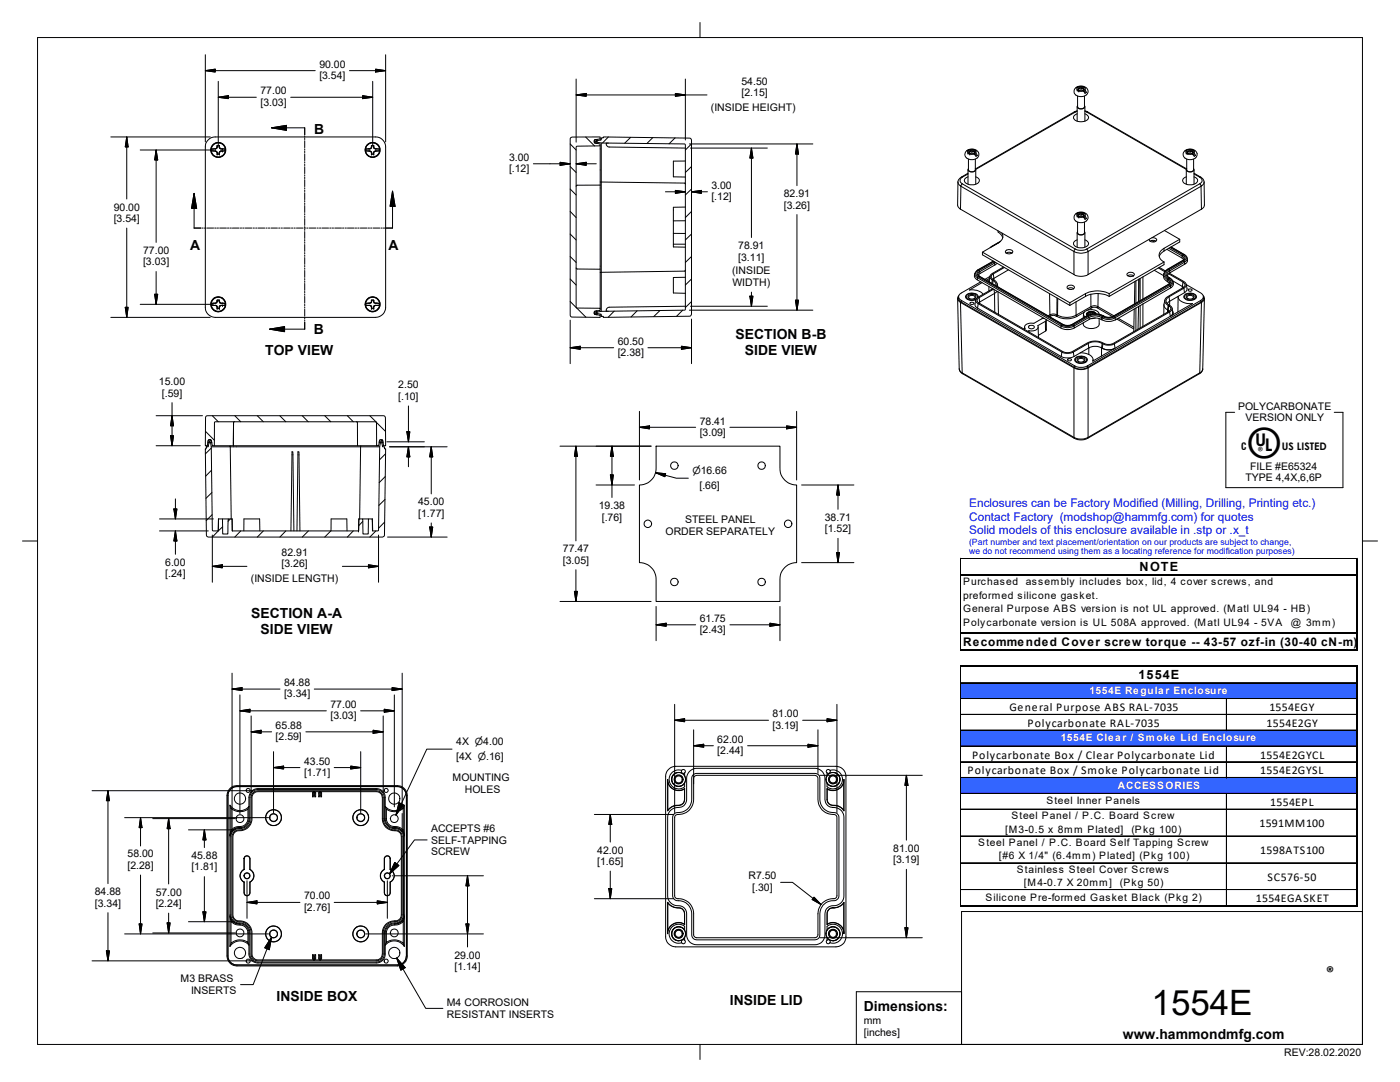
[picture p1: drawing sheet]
<svg xmlns="http://www.w3.org/2000/svg" width="279mm" height="216mm" viewBox="0 0 279 216" stroke-linecap="round" stroke-linejoin="round" font-family="sans-serif">
<defs><g id="words">
<text font-size="8.3" x="248.7" y="91.3">O</text>
<text font-size="7" x="229.8" y="202.5">1554E</text>
<g font-size="3.5">
<text x="250.5" y="88.9">U</text>
<text x="252.4" y="90">L</text>
</g>
<text font-size="3.1" x="264.7" y="194.9">®</text>
<g font-size="2.8">
<text x="62.7" y="26.8">B</text>
<text x="37.9" y="49.9">A</text>
<text x="77.5" y="49.8">A</text>
<text x="52.9" y="70.9">TOP VIEW</text>
<text x="62.7" y="66.5">B</text>
<text x="146.8" y="67.6">SECTION B-B</text>
<text x="148.6" y="70.8">SIDE VIEW</text>
<text x="50.1" y="123.4">SECTION A-A</text>
<text x="52" y="126.5">SIDE VIEW</text>
<text x="55.2" y="199.8">INSIDE BOX</text>
<text x="145.7" y="200.5">INSIDE LID</text>
<text x="172.4" y="201.7">Dimensions:</text>
<text x="224.1" y="207.4">www.hammondmfg.com</text>
</g>
<g font-size="2.5">
<text x="227.4" y="114">NOTE</text>
<text x="227.2" y="135.4">1554E</text>
</g>
<g font-size="2.4">
<text x="251" y="90.8">®</text>
<text x="192.2" y="128.8">Recommended Cover screw torque -- 43-57 ozf-in (30-40 cN-m)</text>
<text x="201.5" y="141.9">General Purpose ABS RAL‐7035</text>
<text x="253.3" y="141.9">1554EGY</text>
<text x="205.1" y="145.1">Polycarbonate RAL‐7035</text>
<text x="252.8" y="145.1">1554E2GY</text>
<text x="193.1" y="154.5">Polycarbonate Box / Smoke Polycarbonate Lid</text>
<text x="194" y="151.4">Polycarbonate Box / Clear Polycarbonate Lid</text>
<text x="251.5" y="151.4">1554E2GYCL</text>
<text x="251.5" y="154.5">1554E2GYSL</text>
<text x="253.5" y="160.8">1554EPL</text>
<text x="251.4" y="165.1">1591MM100</text>
<text x="251.5" y="170.5">1598ATS100</text>
<text x="253" y="175.8">SC576‐50</text>
<text x="250.6" y="180.1">1554EGASKET</text>
</g>
<g font-size="2.4" fill="#00f">
<text x="193.4" y="101.2">Enclosures can be Factory Modified (Milling, Drilling, Printing etc.)</text>
<text x="193.4" y="103.9">Contact Factory (modshop@hammfg.com) for quotes</text>
<text x="193.4" y="106.5">Solid models of this enclosure available in .stp or .x_t</text>
</g>
<g font-size="2.1">
<text x="63.7" y="13.5">90.00</text>
<text x="63.7" y="15.8">[3.54]</text>
<text x="148" y="16.9">54.50</text>
<text x="52" y="18.8">77.00</text>
<text x="52" y="21.1">[3.03]</text>
<text x="141.9" y="22.1">(INSIDE HEIGHT)</text>
<text x="148" y="19.2">[2.15]</text>
<text x="101.6" y="32.1">3.00</text>
<text x="101.6" y="34.4">[.12]</text>
<text x="142" y="37.7">3.00</text>
<text x="142" y="40">[.12]</text>
<text x="156.4" y="39.3">82.91</text>
<text x="156.4" y="41.6">[3.26]</text>
<text x="22.7" y="42">90.00</text>
<text x="22.7" y="44.3">[3.54]</text>
<text x="28.6" y="50.7">77.00</text>
<text x="28.6" y="53">[3.03]</text>
<text x="147.3" y="49.7">78.91</text>
<text x="147.3" y="52">[3.11]</text>
<text x="146.1" y="54.7">(INSIDE</text>
<text x="146.2" y="57.1">WIDTH)</text>
<text x="123.3" y="68.8">60.50</text>
<text x="123.3" y="71.1">[2.38]</text>
<text x="31.7" y="76.9">15.00</text>
<text x="79.5" y="77.5">2.50</text>
<text x="32.3" y="79.1">[.59]</text>
<text x="79.5" y="79.8">[.10]</text>
<text x="247.1" y="81.7">POLYCARBONATE</text>
<text x="139.7" y="84.7">78.41</text>
<text x="139.7" y="87">[3.09]</text>
<text x="248.5" y="84.1">VERSION ONLY</text>
<text x="255.8" y="89.7">US LISTED</text>
<text x="249.5" y="93.7">FILE #E65324</text>
<text x="83.5" y="100.9">45.00</text>
<text x="119.5" y="101.6">19.38</text>
<text x="139.6" y="97.6">[.66]</text>
<text x="248.6" y="96">TYPE 4,4X,6,6P</text>
<text x="83.5" y="103.1">[1.77]</text>
<text x="120.1" y="103.9">[.76]</text>
<text x="132.8" y="106.8">ORDER SEPARATELY</text>
<text x="136.7" y="104.4">STEEL PANEL</text>
<text x="164.6" y="103.9">38.71</text>
<text x="164.6" y="106.2">[1.52]</text>
<text x="33" y="112.9">6.00</text>
<text x="56.2" y="110.9">82.91</text>
<text x="56.2" y="113.2">[3.26]</text>
<text x="112.3" y="110.2">77.47</text>
<text x="112.4" y="112.5">[3.05]</text>
<text x="33" y="115.2">[.24]</text>
<text x="50.1" y="116.1">(INSIDE LENGTH)</text>
<text x="139.7" y="124.1">61.75</text>
<text x="139.7" y="126.3">[2.43]</text>
<text x="56.7" y="136.9">84.88</text>
<text x="56.7" y="139.2">[3.34]</text>
<text x="65.9" y="141.2">77.00</text>
<text x="65.9" y="143.5">[3.03]</text>
<text x="154.2" y="143.1">81.00</text>
<text x="55" y="145.4">65.88</text>
<text x="55" y="147.7">[2.59]</text>
<text x="91" y="148.7">4X ⌀4.00</text>
<text x="143.2" y="148.2">62.00</text>
<text x="154.2" y="145.4">[3.19]</text>
<text x="60.7" y="152.5">43.50</text>
<text x="60.7" y="154.8">[1.71]</text>
<text x="90.3" y="155.8">MOUNTING</text>
<text x="91" y="151.6">[4X ⌀.16]</text>
<text x="143.2" y="150.5">[2.44]</text>
<text x="92.8" y="158.2">HOLES</text>
<text x="86.1" y="166">ACCEPTS #6</text>
<text x="25.4" y="171.1">58.00</text>
<text x="25.4" y="173.4">[2.28]</text>
<text x="38.2" y="171.4">45.88</text>
<text x="38.2" y="173.7">[1.81]</text>
<text x="86.1" y="168.3">SELF-TAPPING</text>
<text x="86.1" y="170.7">SCREW</text>
<text x="119.2" y="170.3">42.00</text>
<text x="119.2" y="172.6">[1.65]</text>
<text x="178.3" y="169.9">81.00</text>
<text x="178.3" y="172.2">[3.19]</text>
<text x="18.9" y="178.6">84.88</text>
<text x="31.1" y="178.7">57.00</text>
<text x="60.7" y="179.5">70.00</text>
<text x="149.4" y="175.5">R7.50</text>
<text x="150.1" y="177.8">[.30]</text>
<text x="18.9" y="180.9">[3.34]</text>
<text x="31.1" y="181">[2.24]</text>
<text x="60.7" y="181.7">[2.76]</text>
<text x="90.7" y="191.3">29.00</text>
<text x="36" y="196">M3 BRASS</text>
<text x="90.7" y="193.5">[1.14]</text>
<text x="38.1" y="198.4">INSERTS</text>
<text x="89.2" y="200.8">M4 CORROSION</text>
<text x="89.2" y="203.1">RESISTANT INSERTS</text>
<text x="172.4" y="204.3">mm</text>
<text x="172.4" y="206.6">[inches]</text>
<text x="256.3" y="210.7">REV:28.02.2020</text>
</g>
<g font-size="2">
<text x="247.7" y="89.7">C</text>
<text x="138.2" y="94.7">⌀16.66</text>
<text x="192.2" y="116.8">Purchased</text>
<text x="192.2" y="119.5">preformed silicone gasket.</text>
<text x="204.7" y="116.8">assembly includes box, lid, 4 cover screws, and</text>
<text x="192.2" y="124.8">Polycarbonate version is UL 508A approved. (Matl UL94 - 5VA</text>
<text x="192.2" y="122.2">General Purpose ABS version is not UL approved. (Matl UL94 - HB)</text>
<text x="257.6" y="124.8">@ 3mm)</text>
<text x="208.8" y="160.4">Steel Inner Panels</text>
<text x="200.6" y="166.1">[M3-0.5 x 8mm Plated]</text>
<text x="201.8" y="163.4">Steel Panel / P.C. Board Screw</text>
<text x="225.8" y="166.1">(Pkg 100)</text>
<text x="195.2" y="168.8">Steel Panel / P.C. Board Self Tapping Screw</text>
<text x="199.3" y="171.5">[#6 X 1/4&quot; (6.4mm) Plated] (Pkg 100)</text>
<text x="196.7" y="179.8">Silicone Pre-formed Gasket Black (Pkg 2)</text>
<text x="202.9" y="174.1">Stainless Steel Cover Screws</text>
<text x="204.3" y="176.8">[M4-0.7 X 20mm]</text>
<text x="223.5" y="176.8">(Pkg 50)</text>
</g>
<g font-size="2" fill="#fff">
<text x="217.4" y="138.5">1554E Regular Enclosure</text>
<text x="211.7" y="147.9">1554E Clear / Smoke Lid Enclosure</text>
<text x="223.1" y="157.4">ACCESSORIES</text>
</g>
<g font-size="1.7" fill="#00f">
<text x="193.4" y="108.7">(Part number and text placement/orientation on our products are subject to change,</text>
<text x="193.4" y="110.6">we do not recommend using them as a locating reference for modification purposes)</text>
</g>
</g></defs>
<g fill="#3365ff">
<path d="M191.8 136.2h79.2v3.3h-79.2z"/>
<path d="M191.8 145.7h79.2v3.3h-79.2z"/>
<path d="M191.8 155.1h79.2v3.3h-79.2z"/>
</g>
<path d="M191.7 111.3h.1M244.8 111.3h.1M270.8 111.3h.1" fill="none" stroke="#dadcdd" stroke-width=".2"/>
<g fill="none" stroke="#000" stroke-width=".2">
<path d="M7.5 7.5h264.4v200.9h-264.4zM41 10.9v17.4M41 14.1l1.9-.3v.6zM43.6 19.4l2-.3v.6zM43.6 19.4h7.6M43.6 16.2v12.7M58 19.4h16.4M62.9 14.1h-21.9M69.7 14.1h7.3M72.4 19.1l2 .3-2 .3zM74.4 16.2v12.7M75 13.8l2 .3-2 .3z"/>
<path d="M77 10.9v17.4M115 18.9l2-.3v.6zM115 15.8v12.6M134.8 18.6l2 .3-2 .3zM136.8 15.8v12.1M139.7 4.5v3M141.1 18.9h-26.1M214.9 17.4l.6 .3M214.9 17.4h-.1M215 17.5l-.1 .2 .1 .3M215 18l.3 .2M215 18h.1"/>
<path d="M215 17.5l.2 .2M215.1 17.3a1.32 1.32 0 0 1 1.4 0 1.32 1.32 0 0 1 .6 1.3 1.56 1.56 0 0 1-2.7-.2 .7 .7 0 0 1 .6-.9M215.1 19.2v2.1a.81 .81 0 0 0 1.3 0v-2.1M215.2 17.7v.4v-.3M215.2 17.7l-.2 .3M215.3 18.2h.9M215.3 18.2a.61 .61 0 0 1 .9 0M215.3 17.3l-.4 .1M215.3 17.3h.1M215.3 17.3h.9M215.3 18.2h.1M215.3 17.3l.2 .1"/>
<path d="M215.5 17.7l.3 .1M215.5 17.4v.3M215.5 17.4h.3M215.8 17.4v.4l.2-.1M215.9 17.4l.1 .3M215.9 17.4h-.1M216.2 17.3l.1 .4M216.2 17.3l-.3 .1M216.2 17.3h.1M216.2 18.2l.3 .4 .3-.1M216.2 17.3l.3 .2M216.2 17.6l-.2 .1"/>
<path d="M216.2 17.7l.1 .5M216.2 17.7l.1 .1M216.3 18.2l.5 .3M216.3 17.8l.2 .2M216.3 17.8v.4M216.5 18l.3 .5M216.5 17.5l.1 .2-.1 .3M216.5 17.5l-.3 .2M22.1 27.3h19.9M25.3 27.3v12.4M25.3 27.3l.3 2h-.6zM28 29.9h14.6"/>
<path d="M31.2 29.9v18.5M31.2 29.9l.3 2h-.6zM38.7 38.6l.5 3h-1zM38.7 38.6v6.9h1.4M41.4 28l.6-.4 .9-.3h32.1a2 2 0 0 1 2 2v32a2 2 0 0 1-2 2h-32.1a2.01 2.01 0 0 1-1.9-2v-32a1.58 1.58 0 0 1 .4-1.3zM42.2 29.7v.4M42.2 30.1l.8 .1M42.2 30.1h.8M42.2 29.7h.8M43 30.1l.2 .2M43 30.2l.2 .1M43 29.7h.1"/>
<path d="M43 30.1v.1M43 29.7h-.8M43.2 29.6l-.2 .1M43.2 30.3l.1 .2M43.3 29.6l-.3 .1M43.3 30.2l.1 .3M43.3 30.5v.3M43.3 29.4l-.1 .2M43.3 29.1h.5M43.3 30.8h.5M43.3 30.8h.1M43.3 29.1h.1"/>
<path d="M43.3 29.1v.3M43.4 30.5v.2M43.4 30.5h-.1M43.4 29.4l-.2 .2M43.4 30.7l.4 .1M43.4 30.7l-.1 .1M43.7 29.4h.1M43.7 30.5h.1M43.7 29.1v.3M43.7 30.5v.2M43.7 29.4l.2 .2M43.8 30.8h.1"/>
<path d="M43.8 29.1h.1M43.8 29.1l.1 .5M43.8 29.1h-.4M43.8 30.5v.3M43.9 29.6l.2 .1M43.9 29.6l.5 .1M43.9 30.3l-.2 .2M43.9 29.6h.1M43.9 30.3l-.1 .2M44.1 29.7h.1M44.1 30.1v.1M44.1 30.2l-.2 .1"/>
<path d="M44.1 30.1l-.2 .1M44.1 30.1h.8M44.1 29.7h.8M44.4 30.1h.1M44.4 29.7h.5v.4M44.4 29.7h.1M44.4 30.1l-.3 .1M44.9 30.1h-.5M54.2 25.5l3-.5v1zM54.2 25.5h6.6v1.4M60.8 27.1v.3M60.8 27.6v.3"/>
<path d="M60.8 28.1v1.4M60.8 29.7v.3M60.8 30.2v.3M60.8 30.7v1.3M60.8 32.3v.2M60.8 32.8v.2M60.8 33.3v1.3M60.8 34.9v.2M60.8 35.3v.3M60.8 35.9v1.3M60.8 37.5v.2M60.8 38v.2"/>
<path d="M60.8 38.5v1.3M73 30.1h.8M73 29.7v.4M73 29.7h.8M73 30.1l.8 .1M73.5 29.7h-.5M73.5 29.7h.3M73.5 29.7h.1M73.8 30.2l.2 .1M73.8 29.7h.1M73.8 30.1l.2 .2M73.8 30.1v.1"/>
<path d="M74 30.3l.1 .2M74 29.6l-.2 .1M74.1 30.2l.1 .3M74.1 29.6l-.3 .1M74.1 30.5v.3M74.1 29.4l-.1 .2M74.1 30.8h.5M74.1 30.8h.1M74.1 29.1h.1M74.1 29.1v.3M74.1 29.1h.5M74.2 30.5v.2"/>
<path d="M74.2 30.5h-.1M74.2 29.4l-.2 .2M74.2 30.7l-.1 .1M74.2 30.7l.4 .1M74.5 29.4h.1M74.5 30.5h.1M74.5 29.1v.3M74.5 30.5v.2M74.5 29.4l.2 .2M74.6 29.1l.1 .5M74.6 30.5v.3M74.6 29.1h-.4"/>
<path d="M74.6 30.8h.1M74.6 29.1h.1M74.7 29.6l.2 .1M74.7 29.6l.5 .1M74.7 30.3l-.2 .2M74.7 29.6h.1M74.7 30.3l-.1 .2M74.9 30.1v.1M74.9 30.1l-.2 .1M74.9 30.1h.8M74.9 29.7h.8M74.9 30.2l-.2 .1"/>
<path d="M74.9 29.7h.1M75.2 29.7h.1M75.2 30.1l-.3 .1M75.2 30.1h.1M75.2 29.7h.5v.4M75.7 30.1h-.5M78.3 38.1v7.4h-1.3M78.3 38.1l.5 3.1h-.9zM106.4 32.7h7.4M111.8 32.4l2 .3-2 .3zM113.8 37.7l1.2 1.2M113.8 33.2l1.2 1.2"/>
<path d="M113.8 28.7l1.2 1.2M113.9 27.5l.3-.2h5.6v.4l-1.1 .2-.1 .2 .1 .4 1.1 .2v.4l-4.6 .1-.2 .2v31.9l.2 .2h4.6v.4l-1.1 .2-.1 .4 .1 .2 1.1 .2v.4h-5.6l-.4-.3v-35.2zM115 32.7l2-.3v.6zM115 32.7h4M116.9 27.3l1.8 1.8M118.7 27.9l.5-.1v.8l-.5-.1zM119 28.1l1-.2v-.4h.4v-.2l17.2 .3 .3 .1 .1 .2v34.8l-.2 .4-17.4 .2v-.2h-.4v-.4l-1-.2v-.2l1-.2 16.6-.2 .2-.2v-32.9l-.2-.1-16.6-.2-1-.2zM119.1 27.8l-.4 .7M119.8 27.7v.3M119.8 36.9l-4.6 .1-.2 .2M119.8 36.9v16.8h-4.6l-.2-.2M119.8 29.1v7.8"/>
<path d="M119.8 36.3h.2v18l16.6-.2 .2-.2M120 28.5v7.8l16.6 .2 .2 .2M121.4 27.3l-1.2 1.2M121.4 28.6h-.4v.3l.6 .4 15.2 .2M125.9 27.4l-1.2 1.2M130.3 27.5l-1.2 1.1M132.8 38.3h4M134.7 27.5l-1.2 1.2M134.8 38l2 .3-2 .3zM136.8 32.1l-2.4 .1v3.1h2.4M137.6 28.7h24.6M137.8 29.5h15.3"/>
<path d="M138 38.3l2-.3v.6zM138 37.7l-1.2 1.2M138 33.2l-1.2 1.2M138 28.7l-1.2 1.2M141.2 38.3h-3.2M150 29.5l.3 2h-.7zM150 29.5v17.9M159 28.7l.4 2h-.7zM159 28.7v8.3M191.2 36.3l.1 .4 .5 .5 .2-.5M191.2 36.3l-.1 4.6 .1 .4 .5 .4M191.9 35.3h.1"/>
<path d="M191.9 35.3l-.6 .6-.1 .4M192 35.3a.72 .72 0 0 0-.4 .7 .72 .72 0 0 0 .4 .7M192 36.7l22.6 13M193.1 30l.6 .3M193.1 30h-.1M193.2 35.3a.72 .72 0 0 0-.8 .7 .72 .72 0 0 0 .7 .7 1.67 1.67 0 0 0 2.4-.7l-.3-.5-.5-.2M193.2 34.7l-1.2 .6M193.2 34.6l-1.3 .7M193.2 30.1h.1M193.2 30.1l-.1 .2 .1 .3M193.2 30.6l.3 .1M193.2 30.6h.1"/>
<path d="M193.2 33.9v2.8M193.2 30.1l.3 .2M193.3 31.7v2.2a.8 .8 0 0 0 1.3 0v-2.2M193.3 33.7a.54 .54 0 0 0 .1 .6 .54 .54 0 0 0 .7 0l.5-.2 .1-.2-.1-.2M193.3 29.9a1.32 1.32 0 0 1 1.4 0 1.32 1.32 0 0 1 .6 1.2 1.58 1.58 0 0 1-2.7-.1 .68 .68 0 0 1 .6-.9M193.5 30.3l-.1 .4v-.3M193.5 30.3l-.3 .3M193.5 29.9l-.4 .1M193.5 29.9h.1M193.5 29.9l.2 .1M193.5 30.7h.9M193.5 30.7a.61 .61 0 0 1 .9 0"/>
<path d="M193.5 29.9h.9M193.5 30.7h.1M193.7 30.3h.3M193.7 30v.3M193.7 30h.3M194 30v.3h.2M194.2 30v.3M194.2 30h-.2M194.4 29.9l.1 .3M194.4 30.2l-.2 .1M194.4 29.9l-.2 .1M194.4 29.9h.1"/>
<path d="M194.4 30.7l.4 .5 .2-.2M194.4 29.9l.3 .2M194.5 30.7l.5 .3M194.5 30.3v.4M194.5 30.3v.1M194.5 30.4l.2 .2M194.5 30.4v.3M194.7 30.1l-.2 .2M194.7 30.1l.1 .2-.1 .3M194.7 30.1h.1M194.7 30.6l.3 .4M194.7 33.9v2.8"/>
<path d="M214.4 22.3l.2 .1M214.4 22.3l-19.7 11.4M214.6 22.4l-19.9 11.4M215 21.3v2.9M215 22.1l-.6 .2M215 22.2l-.4 .2M215 22.7a.77 .77 0 0 0-.7 .9 .77 .77 0 0 0 .9 .6 1.62 1.62 0 0 0 2.1-.8l-.4-.5-.4-.2M215.1 21.1a.55 .55 0 0 0 .1 .6 .55 .55 0 0 0 .7 0l.5-.1 .1-.3-.1-.2M216.5 21.3v2.9M216.5 22.1l.6 .2M216.5 22.2l.4 .2M216.9 22.4l19.8 11.4"/>
<path d="M217.1 22.3l-.2 .1M217.1 22.3l19.7 11.4M236.7 30l.6 .3M236.7 30h-.1M236.7 30.1h.1M236.7 30.1l-.1 .2 .1 .3M236.7 30.6l.4 .1M236.7 30.6h.1M236.7 30.1l.3 .2M236.7 33.9v2.8M236.7 35.3a.72 .72 0 0 0-.7 .7 .72 .72 0 0 0 .7 .7 1.67 1.67 0 0 0 2.3-.7l-.3-.5-.4-.2M236.8 31.7v2.2a.8 .8 0 0 0 1.4 0v-2.2"/>
<path d="M236.8 33.7a.54 .54 0 0 0 .2 .6 .54 .54 0 0 0 .6 0l.5-.2 .2-.2-.1-.2M236.9 29.9a1.31 1.31 0 0 1 1.4 0 1.31 1.31 0 0 1 .5 1.2 1.57 1.57 0 0 1-2.7-.1 .68 .68 0 0 1 .6-.9M237 30.3v.4v-.3M237 30.3l-.3 .3M237.1 29.9l-.4 .1M237.1 29.9h.1M237.1 30.7h.1M237.1 29.9l.2 .1M237.1 30.7h.8M237.1 30.7a.56 .56 0 0 1 .8 0M237.1 29.9h.8M237.3 30.3h.2"/>
<path d="M237.3 30v.3M237.3 30h.2M237.5 30v.3h.3M237.7 30l.1 .3M237.7 30h-.2M237.9 29.9l-.2 .1M237.9 29.9h.1M237.9 30.7l.4 .5 .3-.2M238 29.9v.3M238 30.2l-.2 .1M238 29.9l.3 .2M238 30.3v.4"/>
<path d="M238 30.3l.1 .1M238 30.7l.6 .3M238.1 30.4l.2 .2M238.1 30.4l-.1 .3M238.3 30.1l-.3 .2M238.3 30.1l.1 .2-.1 .3M238.3 30.1h.1M238.3 30.6l.3 .4M238.3 34.7l1.1 .6M238.3 33.9v2.8M238.3 34.6l1.3 .7M239.4 35.3a.7 .7 0 0 1 .5 .7 .7 .7 0 0 1-.5 .7"/>
<path d="M239.4 35.3h.2M239.4 36.7l-22.5 13M239.6 35.3a1.19 1.19 0 0 1 .7 1M240.3 36.3l.1 4.6-.1 .4-.5 .4M240.3 36.3l-.1 .4-.5 .5-.3-.5M25.3 45.5v17.8M30.9 58.7h.6l-.3 2zM31.2 54.2v6.5M40.3 45.5h.3M40.8 45.5h.3M41.3 45.5h1.3M42.8 45.5h.3"/>
<path d="M43.3 45.5h.3M43.3 59.9h.5M43.3 59.9h.1M43.3 59.9v.3M43.7 59.9v.3M43.8 59.9h.1M43.8 59.9l.1 .5M43.8 59.9h-.4M43.8 45.5h1.4M45.4 45.5h.3M45.9 45.5h.3M46.4 45.5h1.3"/>
<path d="M48 45.5h.2M48.4 45.5h.3M48.9 45.5h1.4M50.5 45.5h.3M51 45.5h.3M51.5 45.5h1.3M53.1 45.5h.2M53.6 45.5h.2M54.1 45.5h1.3M55.6 45.5h.3M56.1 45.5h.3M56.6 45.5h1.3"/>
<path d="M58.2 45.5h.2M58.7 45.5h.2M59.2 45.5h1.3M60.7 45.5h.3M60.8 40v.3M60.8 40.5v.3M60.8 41v1.4M60.8 42.6v.3M60.8 43.1v.3M60.8 43.6v1.4M60.8 45.2v.3M60.8 45.7v.3"/>
<path d="M60.8 46.2v1.4M60.8 47.8v.3M60.8 48.3v.3M60.8 48.8v1.4M60.8 50.4v.3M60.8 50.9v.3M60.8 51.4v1.3M60.8 53v.2M60.8 53.5v.2M60.8 54v1.4M60.8 55.6v.2M60.8 56v.3"/>
<path d="M60.8 56.6v1.3M60.8 58.1v.3M60.8 58.7v.2M60.8 59.1v1.4M61.2 45.5h.3M61.7 45.5h1.3M63.3 45.5h.2M63.8 45.5h.2M64.2 45.5h1.4M65.8 45.5h.3M66.3 45.5h.3M66.8 45.5h1.4"/>
<path d="M68.3 45.5h.3M68.9 45.5h.2M69.3 45.5h1.4M70.9 45.5h.3M71.4 45.5h.3M71.9 45.5h1.3M73.4 45.5h.3M74 45.5h.2M74.1 59.9h.1M74.1 59.9v.3M74.1 59.9h.5M74.4 45.5h1.4"/>
<path d="M74.5 59.9v.3M74.6 59.9l.1 .5M74.6 59.9h-.4M74.6 59.9h.1M76 45.5h.3M76.5 45.5h.3M113.8 55.7l1.2 1.2M113.8 51.2l1.2 1.2M113.8 46.7l1.2 1.2M113.8 42.2l1.2 1.2M119.8 53.7v7.8M119.8 54.4l.2-.1v7.8"/>
<path d="M134.4 48.7h2.4M134.4 46.6h2.4M134.4 48.7v.6h2.4M134.4 44.1v2.5M134.4 46.6v2.1M136.8 44l-2.4 .1M136.8 55.3l-2.4 .1v3.1h2.4M136.8 41.3l-2.4 .1v2.7M138 55.7l-1.2 1.2M138 51.2l-1.2 1.2M138 46.7l-1.2 1.2M138 42.2l-1.2 1.2"/>
<path d="M149.6 59.1h.7l-.3 2zM150 58.3v2.8M158.7 59.9h.7l-.4 2zM159 42.8v19.1M191.1 59.6l.3 14M191.3 59.2a.97 .97 0 0 0 .6 1.1M191.3 59a.81 .81 0 0 0 .4 1.3M191.7 41.7l.1-4.5 22.5 13v4.6M191.7 41.7l22.6 13.1M191.9 59.9v.4M191.9 59.9l22.6 13.1M193.2 59a1.02 1.02 0 0 1 1.6 .2 .91 .91 0 0 1-1.6 0z"/>
<path d="M193.5 59.6l-.2-.2a.67 .67 0 0 1 .7-.5 .67 .67 0 0 1 .6 .5l-.2 .2M194.6 54.6l-.1 .6 .5 .6M194.6 54.6v.3l.5 .5-.1 .4 16.7 9.6M194.7 59.8l-.1 1 .1 .4 .4 .3M195 59.4a1 1 0 0 0-1.5-.8 .59 .59 0 0 0-.7 .6 .59 .59 0 0 0 .7 .6h.7l.6-.2M195.1 53.9h.1M195.2 59.3a.68 .68 0 0 0-.5 .6 .68 .68 0 0 0 .5 .7M195.2 55.2l-.1 .2 16.7 9.7-.1 .3a2.96 2.96 0 0 0 2.7 0M195.2 53.9a.7 .7 0 0 0-.5 .7 .7 .7 0 0 0 .5 .6M195.2 55.2l16.7 9.7M195.2 59.3a1.03 1.03 0 0 0-1.3-.8 1.07 1.07 0 0 0-1.2 .8 1.59 1.59 0 0 0 2.1 .5M195.4 54a.6 .6 0 0 0-.4 .6 .6 .6 0 0 0 .4 .5"/>
<path d="M195.4 55.1l16.7 9.6M195.4 54l.1 .2M195.4 55.1h.1M195.4 59.4a.57 .57 0 0 0-.4 .5 .57 .57 0 0 0 .4 .6l16.7 9.6a2.11 2.11 0 0 0 1.9 0l3-1.7a3.8 3.8 0 0 1 3.7 .3h.8l.7-.2 11.1-6.4a.61 .61 0 0 0 .4-.5 .61 .61 0 0 0-.4-.6l-.3 1.3M195.5 54.2l.1 .4M195.5 54.2a.48 .48 0 0 0-.3 .4 .48 .48 0 0 0 .3 .5l16.7 9.6a2.07 2.07 0 0 0 1.7 0l3-1.7a4 4 0 0 1 3.9 .3h.5l.8-.2 11.1-6.4a.49 .49 0 0 0 .3-.4 .49 .49 0 0 0-.4-.5M195.7 56.2l-3.8 2.3a.77 .77 0 0 0-.6 .7 .77 .77 0 0 0 .6 .7M196 56.4l-2.5 1.5a2.89 2.89 0 0 1 2.7 .8M197.4 57.2v.9M197.4 55.8v.4v-.2M197.5 55.5l-.6 .4M197.6 55.2l-1 .5"/>
<path d="M197.6 55.1l-.2 1.1M198 49.1h.1M198 55.9l.2 .1-.1 .6M198 57.6v.1M198.1 52.2h.1M198.1 57.6l-2.9 1.7M198.2 52.1l-3.1 1.8-.5 .7M198.2 56l.5 .4v.6M198.2 54.7a.63 .63 0 0 0-.4 .6 .63 .63 0 0 0 .6 .6l.6 .6-.1 .6M198.3 52.2l-3.1 1.7M198.3 57.7l-2.9 1.7 .1 1.2M198.4 52.3l-3 1.7"/>
<path d="M198.4 52.3l.1 .6M198.4 57.8l.1 4.5M198.4 52.2v.1M198.5 52.9l-2.9 1.7-.3 .3M198.7 52.4l-3.2 1.8M199 52.6l-.5 .3M199 56.6l.1 .6M199 58.1l-3.7 2.4M199.2 46.1v.2l.7 .6 .2 .5M199.2 58.2l.1 4.5M199.4 48.4l-1.5 .9M199.7 48.1l-2.1 1.3"/>
<path d="M199.9 46.5a1.38 1.38 0 0 1-.7 2l-3.1 1.8M200.3 53.3l-2.3 1.3a.7 .7 0 0 0-.4 .6 .7 .7 0 0 0 .4 .7v.6M200.4 53.4l-2.2 1.3 .2 1.2M200.7 50a.81 .81 0 0 1 1.4 .3 .92 .92 0 0 1-1.5 0zM200.8 50.5l.5-.2 .7 .2M201.3 53.8l-3.2 1.9M209.5 58.6v4.2l.2 .3M210.9 59.5v3.3M211.1 59.5v3.4M213 57.1a.82 .82 0 0 1 1.4 .3 .85 .85 0 0 1-1.4-.1zM213.1 57.6l.5-.2 .7 .2M214.3 54.8a2.89 2.89 0 0 0 2.8 0"/>
<path d="M214.6 49.7l-.2 .3a.81 .81 0 0 0 .8 .5h.7l1.2-.3M214.6 49.7a2.62 2.62 0 0 0 2.3 0M214.9 42.5l.6 .3M214.9 42.5l-.1 .1M215 46.5v2.8M215 47.9a.72 .72 0 0 0-.8 .6 .72 .72 0 0 0 .7 .8 1.84 1.84 0 0 0 2.3-.6l-.1-.5-.6-.3M215 42.7h.1M215 42.7l-.1 .2 .1 .2M215 43.1l.3 .2M215 43.1h.1M215 42.7l.2 .1M215.1 44.3v2.2a.81 .81 0 0 0 1.3 0v-2.2"/>
<path d="M215.1 46.2a.55 .55 0 0 0 .1 .6 .55 .55 0 0 0 .7 .1l.5-.2 .1-.2-.1-.3M215.1 42.4a1.32 1.32 0 0 1 1.4 0 1.32 1.32 0 0 1 .6 1.3 1.58 1.58 0 0 1-2.7-.1 .68 .68 0 0 1 .6-.9M215.2 42.8v.5v-.3M215.2 42.8l-.2 .3M215.3 42.4l-.4 .1M215.3 42.4h.1M215.3 42.4l.2 .1M215.3 43.3h.9M215.3 43.3a.61 .61 0 0 1 .9 0M215.3 42.4h.9M215.3 43.3h.1M215.5 42.8l.3 .1"/>
<path d="M215.5 42.5v.3M215.5 42.5l.3 .1M215.8 42.6v.3l.2-.1M216 42.5v.3M216 42.5l-.2 .1M216.2 42.4l.1 .4M216.2 42.4l-.2 .1M216.2 42.4h.1M216.2 43.3l.3 .5 .3-.2M216.2 42.4l.3 .3M216.2 42.8h-.2M216.2 42.8l.1 .5"/>
<path d="M216.2 42.8l.1 .2M216.3 43.3l.5 .3M216.3 43l.2 .1M216.3 43v.3M216.5 42.7l-.3 .1M216.5 43.1l.3 .5M216.5 42.7l.1 .2-.1 .2M216.5 46.5v2.8M216.6 59.1l-3.1 1.8M216.6 59.1a5.2 5.2 0 0 1 4.8 0M216.6 58.6v.5M216.6 58.6l-3.1 1.8"/>
<path d="M216.6 58.6a5.3 5.3 0 0 1 4.8 0M216.9 49.7l.2 .5M217.1 50.2v4.6M217.7 58.7v2.5M219.2 58.6l-.1 2.6-.6-.2-.8 .2M221.4 58.6v.5M224.9 54.7a.84 .84 0 0 1 1.5 .1 .8 .8 0 0 1-.8 .4 .8 .8 0 0 1-.7-.5zM225 55l.6-.1 .6 .1M226.5 56.2l-.1 4.5M226.7 56v4.5M227.4 55.7l-.2 4.5v-4.5M227.5 55.6v4.4"/>
<path d="M228.1 55.2v4.5M229.5 48.1l.5-.1 .7 .1M229.8 48l.5 .3M229.9 47.5a.58 .58 0 0 1 .6 0 .58 .58 0 0 1 .3 .5 .89 .89 0 0 1-1.4-.1v-.1M230.4 53.9l1.8 1.1M231.2 53.5l1.3 .7M231.4 53.4l1.2 .7M232.3 54.6l.1 .6 .6 .6M232.3 54.6a1.25 1.25 0 0 0 .8 1.6M232.3 50.1l-.7 .6-.2 .5M232.3 49.6a1.43 1.43 0 0 0-1 1.3 1.43 1.43 0 0 0 1 1.4M232.3 52.3v.5l-10.9 6.3"/>
<path d="M232.3 49.6v.5M232.3 52.3l-10.9 6.3M232.4 46l3 1.8M232.5 59.9a1.51 1.51 0 0 0-.1 1.4l.6 .5 .1-.9 .2 .1M232.9 49.8l3.2 1.8 .1 .2M233 55.8h.1M233 55.8l-.1 .3M233 53.7h.1M233.1 56.2l.3 .4M233.1 55.5l-.1 .3M233.1 55.5l.2 .1M233.1 53.7a.95 .95 0 0 0-.6 .9 .95 .95 0 0 0 .6 .9"/>
<path d="M233.1 55.8v.4M233.2 56.7h.1M233.2 54.6l2.9 1.7M233.3 49.6l2.6 1.5M233.3 55.6l-.2 .2M233.3 56.7l-11.1 6.4M233.3 55.6a.59 .59 0 0 1 .4 .6 .59 .59 0 0 1-.4 .5M233.3 53.8a.85 .85 0 0 0-.6 .8 .85 .85 0 0 0 .6 .9M233.3 55.5h.1M233.3 59.2l.1 .9M233.3 59.2a.88 .88 0 0 0-.6 .9 .88 .88 0 0 0 .7 .8 .7 .7 0 0 1 .5 .7 .7 .7 0 0 1-.5 .7M233.3 54.5l3 1.7a.71 .71 0 0 1 .4 .6 .71 .71 0 0 1-.4 .7"/>
<path d="M233.4 55.4l-.1 .1M233.4 55.5h.1M233.4 55.5a.7 .7 0 0 1 .5 .7 .7 .7 0 0 1-.5 .7M233.4 56.9l-11 6.3M233.5 54.4l-.5 .7M233.5 49.4l2.6 1.5M233.6 57.4l-11 6.4-.1-.4a2.44 2.44 0 0 1-2.5 0l.1-.2M234.1 56l1.9 1.2M234.1 56.2v.7l-.5 .5v-.3l-11.1 6.3-.1-.2M234.1 56.2v.4l-.3 .3-.2 .2-.2-.2M235.1 59.1l-1.7 1M235.1 59.1a1.93 1.93 0 0 0 2.2 1.5h.7l-4.3 2.4 .3-.3v-.6"/>
<path d="M235.1 59.2v3.1M235.4 47.8v.5l-3.1 1.8M235.4 47.8l-3.1 1.8M235.9 51.1a.46 .46 0 0 1 .4 .4 .46 .46 0 0 1-.3 .5l-3.2 1.9-.5 .7M235.9 51.1v.4M236 57.2l.1-.9a.59 .59 0 0 1 .4 .5 .59 .59 0 0 1-.4 .6l-3 1.7a.94 .94 0 0 0-.6 .9 .94 .94 0 0 0 .6 .9M236 57.2l.2 .2M236 57.2v.3M236 52h.1M236.1 50.9l-.2 .2M236.1 52l-3 1.7M236.1 50.9a.61 .61 0 0 1 .4 .6 .61 .61 0 0 1-.4 .5"/>
<path d="M236.3 57.5l.1 .9M236.3 50.8l-2.6-1.5 2.6 1.5 .4 .3 .2 .4M236.3 50.8a.69 .69 0 0 1 .4 .7 .69 .69 0 0 1-.4 .6M236.3 57.5l-3 1.7M236.3 52.1l-3 1.7M236.3 50.8h.1M236.4 58.4l-1.3 .7M236.5 52.7l-3 1.7-.1-.3a.76 .76 0 0 0-.5 .7 .76 .76 0 0 0 .6 .7l.6 .7M236.5 58.8a1.63 1.63 0 0 1 2.3 .3 .97 .97 0 0 1-1.3 .8 1.05 1.05 0 0 1-1.2-.8zM236.5 58.9a1.33 1.33 0 0 1 2.1 .4 1.33 1.33 0 0 1-2.2-.1zM236.7 56.7l.2 1.2-.5 .5M236.7 56.8l2.9 1.7a.79 .79 0 0 1 .6 .7 .79 .79 0 0 1-.6 .7"/>
<path d="M236.8 59a1.03 1.03 0 0 1 1.5 .2 .91 .91 0 0 1-1.6 0zM236.9 51.5l.1 .7-.5 .5-.1-.4-3 1.8-.1-.3M236.9 51.5l-.1 .5-.4 .3-.1-.2M237.1 59.6l-.1-.1a.49 .49 0 0 1 .1-.6 .49 .49 0 0 1 .6 0l.4 .3v.2l-.1 .2M237.2 57.7a.36 .36 0 0 1 .5-.1 .36 .36 0 0 1 .1 .4 .4 .4 0 0 1-.4 .1 .4 .4 0 0 1-.2-.3zM239.6 59.9l-22.6 13.1M239.6 59.9v.4M239.8 41.7l-22.7 13.1M239.8 41.7l-.1-4.5-22.6 13M240.1 59a.83 .83 0 0 1-.3 1.3M240.2 59.2a.88 .88 0 0 1-.6 1.1M240.4 59.6l-.4 14"/>
<path d="M22.1 63.3h19.9M25 61.3h.6l-.3 2zM28 60.7h14.6M42.2 60.5v.4M42.2 60.9l.8 .1M42.2 60.9h.8M42.2 60.5h.8M43 60.9l.2 .2M43 61l.2 .1M43 60.5h.1M43 60.9v.1M43 60.5h-.8"/>
<path d="M43.2 60.4l-.2 .1M43.2 61.1l.1 .2M43.3 60.4l-.3 .1M43.3 61l.1 .3M43.3 61.3v.3M43.3 60.2l-.1 .2M43.3 61.6h.5M43.3 61.6h.1M43.4 61.3v.2M43.4 61.3h-.1M43.4 60.2l-.2 .2M43.4 61.5l.4 .1"/>
<path d="M43.4 61.5l-.1 .1M43.7 61.3h.1M43.7 61.3v.2M43.7 60.2l.2 .2M43.8 61.6h.1M43.8 60.2h-.1M43.8 61.3v.3M43.9 60.4l.2 .1M43.9 60.4l.5 .1M43.9 61.1l-.2 .2M43.9 60.4h.1M43.9 61.1l-.1 .2"/>
<path d="M44.1 61h.3M44.1 60.9v.1M44.1 61l-.2 .1M44.1 60.9l-.2 .1M44.1 60.9h.8M44.1 60.5h.1M44.1 60.5h.8M44.4 61h.1M44.4 60.5h.5v.4M44.4 60.5h.1M44.9 60.9l-.5 .1M53.8 65.7l3-.5v1z"/>
<path d="M60.8 60.7v.3M60.8 61.2v.3M60.8 61.7v1.4M60.8 63.3v.3M60.8 63.8v.3M60.8 64.3v1.4h-7M73 60.9h.8M73 60.5v.4M73 60.5h.8M73 60.9l.8 .1M73.8 61l.2 .1M73.8 60.5h-.8"/>
<path d="M73.8 60.5h.1M73.8 60.9l.2 .2M73.8 60.9v.1M74 61.1l.1 .2M74 60.4l-.2 .1M74.1 61l.1 .3M74.1 60.4l-.3 .1M74.1 61.3v.3M74.1 60.2l-.1 .2M74.1 61.6h.5M74.1 61.6h.1M74.2 61.3v.2"/>
<path d="M74.2 61.3h-.1M74.2 60.2l-.2 .2M74.2 61.5l-.1 .1M74.2 61.5l.4 .1M74.5 61.3h.1M74.5 61.3v.2M74.5 60.2l.2 .2M74.6 60.2h-.1M74.6 61.3v.3M74.6 61.6h.1M74.7 60.4l.2 .1M74.7 60.4l.5 .1"/>
<path d="M74.7 61.1l-.2 .2M74.7 60.4h.1M74.7 61.1l-.1 .2M74.9 60.9v.1M74.9 60.9l-.2 .1M74.9 60.9h.8M74.9 60.5h.8M74.9 61l-.2 .1M74.9 60.5h.1M75.2 60.5h.1M75.2 60.5h.5v.4M75.7 60.9l-.8 .1"/>
<path d="M113.8 60.2l3.1 3.1M113.8 63.9v8.7M113.8 69.4l2-.3v.6zM113.8 69.4h8.7M118.7 62.1l.5-.1v.8l-.5-.1zM119.1 62l-.4 .7M119.6 61.5l.2 .2M119.8 62.7v.2M122.6 62.1l-1.2 1.2M127.1 62l-1.2 1.2M131.7 62l-1.2 1.2M136 69.1l2 .3-2 .3z"/>
<path d="M136.2 61.9l-1.2 1.2M136.8 61.1l-15.2 .2-.6 .4v.4h.4M137.6 61.9h24.6M137.8 61.1h15.3M138 69.4h-8.7M138 60.2l-1.2 1.2M138 63.7v8.9M191.4 73.6l.4 .7 22.5 13 .1 .2M191.4 73.6l.2 .6 .5 .4M191.7 60.3l22.6 13.1M191.7 60.3l.4 14.3M191.9 60.3l22.6 13"/>
<path d="M192.1 74.6l22.3 12.9M193.6 60.5a.38 .38 0 0 1 .4-.2 .38 .38 0 0 1 .3 .4 .42 .42 0 0 1-.7-.2zM195.1 61.5l16.7 9.6M195.2 60.6l-.1 .9M195.2 60.6l16.7 9.7M204.5 65.3v.3M205.4 66l-.3 .1M205.4 66v.3M205.4 65a.57 .57 0 0 1 .6-.1 .57 .57 0 0 1 .4 .5 .66 .66 0 0 1-1.1-.2zM207.2 65.3v2M208.3 63.5h.1M208.4 63.6h-.5l-1.6 .9a1.3 1.3 0 0 0-1.8 .9l.1 .1-.3 .2"/>
<path d="M208.6 64.1l.1 2M208.6 64.1l-1.5 .9a.81 .81 0 0 1-.9 1h-.8M208.8 63.8l-.2 .3M208.8 63.9v2.1l-1.6 .9M209.7 63.1l.5-.2 .6 .2M209.7 63.1l-.2 .1M210.8 63.1h.1M210.9 63.1a4.4 4.4 0 0 0 4 0M210.9 62.8l.2 .1M210.9 62.8l-.1 .3M210.9 62.8a1.6 1.6 0 0 0-1.7 .2M211.1 62.9l-.2 .2"/>
<path d="M211.1 62.9a4 4 0 0 0 3.7 0M211.8 71.1a3 3 0 0 0 2.5 0M211.9 70.3l-.1 .8M211.9 70.3a2.65 2.65 0 0 0 2.3 0M211.9 64.9a2.47 2.47 0 0 0 2.3 0M212.1 64.7a2.15 2.15 0 0 0 1.9 0M212.1 64.7h.1M213.1 71.6l.3-.1 .4 .2a.35 .35 0 0 1-.3 .3 .35 .35 0 0 1-.4-.3zM213.5 60.4l-17.4-10.1v.5l17.4 10.1M213.5 60.4v.5M213.9 64.7h.1M214.2 70.3l.1 .8"/>
<path d="M214.3 73.4a3.1 3.1 0 0 0 2.8 0M214.3 73.4v13.9a3.1 3.1 0 0 0 2.8 0l22.3-12.9 .4-.3 .2-.5M214.5 73.3a2.74 2.74 0 0 0 2.5 0M214.5 73a2.87 2.87 0 0 0 2.5 0M214.5 73v.3M214.7 71.4a1.58 1.58 0 0 1 2.3 .4 1.52 1.52 0 0 1-2.5 .1zM214.7 71.5a1.35 1.35 0 0 1 2.2 .3 1.35 1.35 0 0 1-2.3 0zM214.7 60.2l.1 2.7M214.8 62.9l.1 .2M215.1 71.5a1.01 1.01 0 0 1 1.4 .3 .91 .91 0 0 1-1.6-.1zM215.3 72.2a.4 .4 0 0 1-.1-.6 .4 .4 0 0 1 .6-.1l.6 .3v.2l-.2 .2M215.6 70.4l-1.3 .7"/>
<path d="M216.2 62.7v.7M216.4 62.3l-1.5 .8M216.9 62.9l.1 .1M216.9 62.5h.1M216.9 62.8v.1M216.9 63h.1M217 63l-3 1.7M217 63a3.4 3.4 0 0 1 3.1 0M217 73v.3M217.1 73.4v14.1M217.2 68.5a3 3 0 0 1 2.8 0M217.2 63.1a3.2 3.2 0 0 1 2.8 0"/>
<path d="M217.2 68.5l.1 .9M217.2 63.1l.1 .3a2.67 2.67 0 0 1 2.5 0v.3M217.2 68.5l-3 1.8M217.2 63.1l-3 1.8M217.2 62.2h.1M217.3 69.4a2.67 2.67 0 0 1 2.5 0M217.3 69.4l-1.7 1M217.3 69.4v1.3M217.4 63.7l-3 1.7-.1-.3a2.36 2.36 0 0 1-2.5-.1l.1-.1M217.7 61.2l.2 .2M217.7 61.2l-2.9 1.7M217.8 62.1h-.3a.49 .49 0 0 0-.6 .5l-.1 .1 .1 .1"/>
<path d="M217.8 62.1h.1M217.8 62.1h.3M217.9 61.4l-.8 .5M217.9 61.4l.5-.1 .6 .1M218.1 62.1h.1M218.1 62.1l.2 .1M218.1 71.8v.2M218.2 62.6a.58 .58 0 0 0-.9 .2M218.3 62.2h.1M218.4 62.2l.3 .3v.1M218.4 62.6a.72 .72 0 0 0-1.2 .2v.1M218.6 62.4h.1"/>
<path d="M218.6 62.6a.94 .94 0 0 0-1.6 .1l.1 .2M218.6 63.5l-.9 .1M219.4 62.7a1.65 1.65 0 0 0-2.4-.8 .74 .74 0 0 0-.7 .5 .74 .74 0 0 0 .3 .8M219.4 63.6v1a1.56 1.56 0 0 1-2.1 .9 1.07 1.07 0 0 1-1.1-1.1M219.8 63.7l.1 .1M219.8 63.7a2.65 2.65 0 0 0-2.4 0l-.1-.3-3 1.7-.1-.2M219.8 69.4l.2 .1M219.8 69.4a2.65 2.65 0 0 0 2.6 .2l-4.3 2.5a1.24 1.24 0 0 0-1.1-1.5l-1.4-.2M219.8 69.4v1.7M220 68.5l-.2 .9M220 68.5l.1 .1M220 63.1l.1 .1"/>
<path d="M220 63.1l-.2 .3h.2l-.1 .4a3.1 3.1 0 0 0 2.7 0M220 69.5a2.67 2.67 0 0 0 2.5 0M220.1 63.2a2.48 2.48 0 0 0 2.3 0M220.1 68.6l-.1 .9M220.1 68.6a2.48 2.48 0 0 0 2.3 0M220.1 63l.2 .1M220.2 63h-.1M220.3 63.1h.1M220.3 63.1a2.2 2.2 0 0 0 1.9 0M222.1 63.1h.1M222.3 63l-3.2-1.8-.1 .2 3 1.8M222.4 68.6l.1 .9"/>
<path d="M222.9 63.6l3.4 2M223.1 63.5l3.2 1.8M226.4 61.6l-.1 4.5M226.7 61.5v4.4M227.2 61.1l-.1 4.6M227.5 61v4.4M228.1 60.6v4.5M232.3 60.8v1.9M233.3 62.1l-.2-.2v.3M233.4 62.3l.2 .8M233.4 60.1l-.5 .5M233.4 62.3l-11 6.3"/>
<path d="M233.4 60.1v.8M233.6 63.1l-11.1 6.4M233.9 61.5l.2 1-.2 .3-.3 .3M234.1 62.4v.4M239.6 60.3l-22.6 13M239.8 60.3l-.4 14.3M239.8 60.3l-22.7 13.1M240 73.6l-.1 .4-.4 .5-22.4 13a2.96 2.96 0 0 1-2.7 0M31.2 88.9h8.8M31.2 83h9.2M34 87h.6l-.3 1.9zM34.3 83l.3 2h-.6z"/>
<path d="M34.3 80.3v8.6M35 99.5v4M41 86.1l1.8 1.7M41.1 83.1l.3-.1h35.3l.2 .3 .1 5.6h-.4l-.2-1-.2-.1-.5 .1-.1 1h-.4l-.1-4.6-.2-.1h-31.9l-.2 .1v4.6h-.4l-.2-1-.2-.1h-.4l-.2 1.1h-.4zM41.4 88.9h.2M41.6 87.8h.5l.2 .5h-.8zM41.7 88.2h.3l.2 1 .2 16.6 .2 .1h1v-2.4h.8v3.1h1.1l.1-3.1h.7l.1 2.4h25.2v-2.4h.8v3.1h1.1v-3.1h.8v2.4h1.2l.3-16.7 .1-1h.3l.1 1h.5v.4h.2l-.3 17.3-.4 .3h-34.7l-.3-.2-.1-.2-.2-17.2h.1l.1-.4h.4zM42 87.8l-.3 .5M42.2 89.4l-1.2 1.2M42.2 93.8l-1.2 1.2M42.3 98.3l-1.2 1.1M42.4 83l1.2 1.2"/>
<path d="M42.8 88.9h32.4M45.9 88.9l.1 .3h-3.8M46.8 84.2l-.2 .1v4.6M46.9 83l1.1 1.2M51.4 83l1.2 1.2M55.8 83l1.2 1.2M60.3 83l1.2 1.2M64.8 83l1.2 1.2M69.3 83l1.2 1.2M71.1 84.2l.2 .1 .1 4.6M72 88.9l-.2 14.6M73.8 83l3.1 3.1"/>
<path d="M75.2 88.8l.1 .1M75.8 89.2h-29.8l.1 14.3M75.8 87.8h.5l.2 .5h-.8zM76.2 87.8l-.3 .5M76.3 88.9h.3M76.8 99.7l-1.2 1.2M76.9 95.1l-1.2 1.2M76.9 90.6l-1.2 1.2M77.2 88.2h7.5M77.7 89.2h11.5M81.2 86.1h.6l-.3 2.1zM81.5 89.2l.3 2h-.6z"/>
<path d="M81.5 89.2v3.9M81.5 81v7.2M86.1 89.2l.3 2h-.7zM86.1 89.2v9.4M111.8 89h18.1M114.9 89v18.9M114.9 89l.3 2h-.6zM119 96.8h7.6M121.8 94.8h.6l-.3 2zM122.1 89v10.3M122.1 89l.3 2h-.6zM127.6 82.1v13.7"/>
<path d="M127.6 85.3l2-.3v.6zM127.6 85.3h11.2M130.8 94.3l2 .2-.1 .6zM130.8 94.3l4.2 1.1h2.4M130.9 89h24.8v4.5a3.3 3.3 0 0 0 3.3 3.3v15.5a3.3 3.3 0 0 0-3.3 3.3v4.4h-24.8v-4.4a3.3 3.3 0 0 0-3.3-3.3v-15.5a3.3 3.3 0 0 0 3.3-3.3zM157 85l2 .3-2 .3zM159 85.3h-13.3M159 82.1v13.7M160 96.8h10.4M167.2 96.8l.3 2h-.5zM167.2 96.8v4.8M246.4 82.3h-1.8v15h23.4v-15h-1.7"/>
<path d="M4.5 107.9h3M31.8 103.5h10.8M31.8 105.9h9.8M34.7 101.6h.6l-.3 1.9zM35 105.9v4.7M35 105.9l.3 2h-.6zM42.3 102.7l-1.2 1.2M42.4 106.8v9.4M42.4 113l2-.3v.6zM42.4 113h6.9M43.6 103.5h.1M43.6 103.5v2.4"/>
<path d="M44.4 103.5h1.2M44.4 105.1l-2 2.1M46 103.5l-.5 .5M46.3 103.5l.1 2.4M48 105.9l-1.1 1.3M48.7 105.9v-2.4h3.1l.1 2.4M52.6 105.9l-1.2 1.3M57 105.9l-1.1 1.3M58.1 105.9l.2-15.8h.1l.1 .5 .2 15.3M59.3 105.9l.2-15.8h.2l.2 15.8M61.6 105.9l-1.3 1.3M66 105.9l-1.2 1.3"/>
<path d="M66.1 105.9v-2.4h3.1l.1 2.4M68.3 113h7.2M70.5 105.9l-1.2 1.3M71.5 105.9h.1M71.6 103.5l-.1 2.4M72.4 104.1l-.8 .8M72.4 103.5h1.1M73.5 112.7l2 .3-2 .3zM74.3 103.5l.1 2.4M75 105.9l-1.2 1.3M75.5 106.8v9.4M76.8 104.2l-1.3 1.2"/>
<path d="M77.3 107.2h11.9M85.7 105.2h.7l-.3 2zM86.1 104.4v2.8M114.6 118h.6l-.3 2zM114.9 113.7v6.3M160 112.3h10.4M167 110.3h.5l-.3 2zM167.2 107.4v4.9M191.7 111.3v18.5M191.8 111.4h79.2M271.9 107.9h3M46.3 137.5l2-.3v.6z"/>
<path d="M46.3 137.5h9.6M46.3 134.3v31.7M47.9 138.7v23.6M62.7 137.5h17.6M78.3 137.2l2 .3-2 .3zM78.7 138.7v22.3M80.3 134.3v26.3M111.8 120h18.1M130.9 124.7l2-.3v.6zM130.9 124.7h7.9M130.9 121v6.8M145.7 124.7h10"/>
<path d="M153.6 124.4l2.1 .3-2.1 .3zM155.7 121v6.8M191.7 132.8v48.2M191.8 136.2h78.9M191.8 136.3h78.9M191.8 139.4h78.9M191.8 139.5h78.9M244.8 139.5v6.3M18.4 157.8h32.1M21.5 157.8l.3 2h-.6zM21.5 157.8v18.5M45.9 157.6l.9-.6h.5h32a1.84 1.84 0 0 1 1.8 1.7v32.1a1.84 1.84 0 0 1-1.8 1.8h-32a1.81 1.81 0 0 1-1.8-1.8v-32.2z"/>
<path d="M45.9 157.6a1.67 1.67 0 0 1 1.4-.6h32a1.84 1.84 0 0 1 1.8 1.7v32.1a1.84 1.84 0 0 1-1.8 1.8h-32a1.81 1.81 0 0 1-1.8-1.8v-32.2zM46 157.2l.6-.3 .7-.1h32a2 2 0 0 1 2 1.9v32.1a2 2 0 0 1-2 1.9h-32a1.97 1.97 0 0 1-2-1.9v-32.1l.1-.6zM47.9 141.8l2-.3v.6zM47.9 141.8h17.2M50.1 146l2-.3v.6zM50.1 146h4.1M50.1 142.9v15.2M50.4 157.9l1.1-.4h23.6a1.65 1.65 0 0 1 1.6 1.7v4.1a2.1 2.1 0 0 0 2.5 2.1 1.61 1.61 0 0 1 1.3 1.6v15.5a1.77 1.77 0 0 1-2.1 1.7 2.03 2.03 0 0 0-1.7 2v4.2a1.65 1.65 0 0 1-1.6 1.6h-23.6a1.61 1.61 0 0 1-1.6-1.6v-4.2a2.07 2.07 0 0 0-2.5-2.1 1.62 1.62 0 0 1-1.3-1.6v-15.5a1.74 1.74 0 0 1 2.1-1.7 2.03 2.03 0 0 0 1.7-2v-4.4zM50.5 158.4l.5-.3 .5-.1h23.9l.6 .4 .3 .8v4.1a2.48 2.48 0 0 0 2.8 2.5l.7 .4 .3 .8v15.5a1.39 1.39 0 0 1-1.8 1.3 2.31 2.31 0 0 0-2 2.4v4.2l-.3 .7-.6 .4h-23.9l-.7-.2-.5-.7v-4.4a2.49 2.49 0 0 0-2.9-2.5l-.6-.4-.3-.8v-15.5a1.37 1.37 0 0 1 1.8-1.3 2.44 2.44 0 0 0 2-2.4v-4.1zM50.7 158l.8-.2h23.6a1.41 1.41 0 0 1 1.4 1.4v4.1a2.35 2.35 0 0 0 2.7 2.3l.7 .4 .3 .4 .1 .6v15.5a1.54 1.54 0 0 1-2 1.4 2.22 2.22 0 0 0-1.8 2.3v4.2a1.34 1.34 0 0 1-1.4 1.3h-23.6a1.34 1.34 0 0 1-1.4-1.3v-4.2a2.38 2.38 0 0 0-2.7-2.3l-.7-.4-.4-1v-15.5a1.56 1.56 0 0 1 1.9-1.4 2.31 2.31 0 0 0 1.9-2.3v-4.4l.2-.5zM54.6 150v12.2M54.6 153.2l2-.3v.5z"/>
<path d="M54.6 153.2h5.3M61 146h15.5M62.4 159h.6M62.6 158l-.2 .2v.8M62.6 158v.8l-.2 .2M62.6 158h.2M62.8 158l.2 .2v.8M62.8 158v.8l.2 .2M63.6 159h.6M63.8 158v.7l-.2 .3M63.8 158h.2M63.8 158l-.2 .2v.8"/>
<path d="M64 158l.2 .2v.8M64 158v.8l.2 .2M66.7 153.2h5.3M70 152.9l2 .3-2 .2zM72 141.8h6.7M72 150v12.2M74.5 145.7l2 .3-2 .3zM76.5 142.9v15.2M76.7 141.5l2 .3-2 .3zM90.2 149.5h-5l-6.2 13.1M133.2 155.5a2.19 2.19 0 0 0 3.4 1.9v2.1a1.38 1.38 0 0 1-1.7 1.3l-.9 .3-.8 .7zM133.2 155.5l.1 6.1"/>
<path d="M133.3 156.2a2.19 2.19 0 0 0 3.3 1.2M133.6 153.4l.6-.4 .7-.1h31.9a2.01 2.01 0 0 1 2 2v32a1.97 1.97 0 0 1-2 2h-31.9a2.04 2.04 0 0 1-2.1-2v-32l.3-1zM134.6 140.5v21.6M134.6 143.7l2-.3v.6zM134.6 143.7h18.8M135.4 154.1a1.4 1.4 0 0 0-1.3 1.7 1.4 1.4 0 0 0 1.9 1 1.4 1.4 0 0 0 .6-2M136 153.7a.4 .4 0 0 0 .1 .5 .4 .4 0 0 0 .5 0M136 153.7a1.9 1.9 0 0 0-2.4 2.1 1.9 1.9 0 0 0 3 1.2v-.8a1.41 1.41 0 0 1-2.1 .4 1.41 1.41 0 0 1 0-2.2 1.41 1.41 0 0 1 2.1 .4M136 153.7a.39 .39 0 0 1 .6-.1 .39 .39 0 0 1 0 .6M136.6 157.5v2a1.33 1.33 0 0 1-1.7 1.2 1.94 1.94 0 0 0-1.7 1.1M136.6 154.2v.6M137.8 153.8l.5-.4 .7-.1h23.6a2.01 2.01 0 0 1 2 2v4.2a1.74 1.74 0 0 0 2.2 1.7 1.89 1.89 0 0 1 1.6 1.9v15.6a2.07 2.07 0 0 1-2.4 2 1.58 1.58 0 0 0-1.4 1.6v4.2a1.97 1.97 0 0 1-2 2h-23.6a1.97 1.97 0 0 1-2-2v-4.2a1.71 1.71 0 0 0-2.1-1.6 2.03 2.03 0 0 1-1.7-2v-15.6a2.14 2.14 0 0 1 2.5-2 1.58 1.58 0 0 0 1.3-1.6l.1-4.5 .2-.7z"/>
<path d="M138.4 154.5l.6-.2h23.9l.4 .2 .3 .6v4.4a2.73 2.73 0 0 0 3 2.7l.6 .3 .2 .6v15.6a1.19 1.19 0 0 1-1.5 1 2.59 2.59 0 0 0-2.3 2.6v4.4l-.3 .6-.7 .2h-23.8l-.5-.3-.2-.5-.1-4.4a2.7 2.7 0 0 0-3-2.6l-.5-.4-.3-.6v-15.6a.99 .99 0 0 1 1.2-1 2.62 2.62 0 0 0 2.6-2.6v-4.2l.1-.4zM138.4 148.8l2-.3v.6zM138.4 145.6v10.8M138.6 155l.4-.3h23.6l.5 .3 .1 .3v4.2a3.1 3.1 0 0 0 3.4 3.1l.3 .2 .1 .3v15.6l-.2 .5a4.9 4.9 0 0 0-2.7 1l-.6 1-.2 .7-.1 4.8-.6 .4h-23.7l-.5-.6v-4.2a3.1 3.1 0 0 0-3.4-3l-.3-.2-.1-.4v-15.6l.1-.3 .3-.2a3.1 3.1 0 0 0 3.4-3.1v-4.2zM142.4 148.8h-4M149.2 148.8h14M160.2 143.7h6.8M161.2 148.5l2 .3-2 .3zM163.2 145.6v8.7M163.6 154.7h20.5M165.1 154.2a.39 .39 0 0 0 .5 0 .39 .39 0 0 0 0-.5 1.9 1.9 0 0 1 2.5 2.1 1.9 1.9 0 0 1-3 1.2v-.8a1.4 1.4 0 0 0 2.1 .4 1.4 1.4 0 0 0 0-2.2 1.4 1.4 0 0 0-2.1 .4M165.1 157.4a2.17 2.17 0 0 0 3.3-1.9v6.3a2.66 2.66 0 0 0-2.4-1.1l-.5-.3-.4-.4z"/>
<path d="M165.1 157.4v.1M165.1 143.4l1.9 .3-1.9 .3zM165.1 154.2v.6M165.1 157.5v2a1.3 1.3 0 0 0 1.7 1.2l.7 .2 .9 .7M165.6 153.7a.39 .39 0 0 0-.6-.1 .39 .39 0 0 0 .1 .6M166.2 154.1a1.39 1.39 0 0 1 1.4 1.7 1.39 1.39 0 0 1-1.9 1 1.39 1.39 0 0 1-.6-2M167 140.5v21.6M168.4 156.2v5.6M168.4 155.5v.2a1.99 1.99 0 0 1-2.4 2.1l-.9-.3M180.9 154.7l.3 2h-.6zM180.9 154.7v12.9M191.8 142.5h78.9"/>
<path d="M191.8 142.6h78.9M191.8 145.7h78.9M191.8 145.8h78.9M191.8 148.8h78.9M191.8 148.9h78.9M191.8 152h78.9M191.8 152.1h78.9M191.8 155.1h78.9M191.8 155.2h78.9M191.8 158.3h78.9M191.8 158.4h78.9M244.8 149v6.3"/>
<path d="M244.8 158.4v22.3M24.9 163.2h28.7M28 163.2l.3 1.9h-.5zM28 163.2v5.6M28 174.6v11.8M30.5 163.3h16.4M33.7 163.3l.3 2.1h-.6zM33.7 163.3v13.1M37.6 165.6h9.3M40.8 165.6v3.5M40.8 174.9v9M40.8 165.6l.3 2h-.6z"/>
<path d="M45.9 160.7a2.37 2.37 0 0 0 3.8 .2l-.2 .5M45.9 160.7l.2 .6M45.9 160.7v6.1M46.1 161.3a2.64 2.64 0 0 0 3.4 .1v1.9a1.79 1.79 0 0 1-2.3 1.7l-.6 .2-.5 .5zM46.1 165.7l-.2 1.1M47.9 165.1a1.87 1.87 0 0 0-2 1.7M47.9 165.1a1.84 1.84 0 0 0-2 1.9v15.5a1.84 1.84 0 0 0 2 1.9M47.9 165.1a1.75 1.75 0 0 0 1.8-1.8v-4.1a1.83 1.83 0 0 1 1.8-1.8h23.6a1.79 1.79 0 0 1 1.8 1.8v4.1a1.83 1.83 0 0 0 1.8 1.8M47.9 164.9v.2M48.7 171.3h.1M48.7 173.5h.1M48.7 176h.1"/>
<path d="M48.7 171.3a.56 .56 0 0 1 .6-.5 .56 .56 0 0 1 .6 .6M48.7 173.5a1.35 1.35 0 0 0-.8 1.3 1.35 1.35 0 0 0 .8 1.2M48.7 176v2.2a.56 .56 0 0 0 .6 .5 .56 .56 0 0 0 .6-.5v-2.2M48.7 171.3v2.2M48.8 171a.61 .61 0 0 1 .7-.2 .61 .61 0 0 1 .4 .6v2.1a1.42 1.42 0 0 1 .8 1.3 1.42 1.42 0 0 1-.8 1.2v2.2a.6 .6 0 0 1-.6 .6 .6 .6 0 0 1-.6-.6v-2.2a1.42 1.42 0 0 1-.8-1.2 1.42 1.42 0 0 1 .8-1.3v-2.2zM49.3 175.7v7.5M49.9 171.4h.1M49.9 176h.1M49.9 173.5a1.38 1.38 0 0 1 .8 1.3 1.38 1.38 0 0 1-.8 1.2M49.9 171.4v2.1M49.9 173.5h.1M75.3 179.7l2 .4-2 .3z"/>
<path d="M76.7 171.4h.1M76.7 173.5h.1M76.7 176h.1M76.7 173.5a1.38 1.38 0 0 0-.8 1.3 1.38 1.38 0 0 0 .8 1.2M76.7 176v2.2a.56 .56 0 0 0 .6 .5 .56 .56 0 0 0 .6-.5v-2.2M76.7 171.4v2.1M76.9 170.9l.5-.1 .5 .3v2.4a1.4 1.4 0 0 1 .8 1.3 1.4 1.4 0 0 1-.8 1.2v2.2a.6 .6 0 0 1-.6 .6 .6 .6 0 0 1-.6-.6v-2.2a1.42 1.42 0 0 1-.8-1.2 1.42 1.42 0 0 1 .8-1.3v-2.1zM77.1 161.4a2.62 2.62 0 0 0 3.4-.1v4.4l-.5-.5-.6-.2a1.86 1.86 0 0 1-2.3-1.3zM77.3 175.7v7.5M77.9 171.3h.1M77.9 176h.1M77.9 173.5a1.38 1.38 0 0 1 .7 1.3 1.38 1.38 0 0 1-.7 1.2"/>
<path d="M77.9 171.3v2.2M77.9 171.3a.56 .56 0 0 0-.6-.5 .56 .56 0 0 0-.6 .6M77.9 173.5h.1M78.3 174.8h.1M78.7 174.8h17.8M78.7 165.1a1.87 1.87 0 0 1 2 1.7M78.7 164.9v.2M78.7 165.1a1.84 1.84 0 0 1 2 1.9v15.5a1.84 1.84 0 0 1-2 1.9M78.8 172.1l.8 .6-1.9 1.7zM79.6 160.2l.9 .4-1.5 2zM80.3 162.3v3.7M80.5 165.7l.2 1.1"/>
<path d="M80.7 160.7a2.38 2.38 0 0 1-3.8 .2l.2 .5M80.7 160.7l-.2 .6M80.7 160.7v6.1M85.2 167.6h-2.5l-5 6.8M93.3 174.8l.3 2h-.6zM93.3 174.8v14.2M118.6 179.3h15.9M118.6 162.5h15.9M121.5 177.3h.6l-.3 2zM121.8 162.5l.3 2h-.6zM121.8 162.5v5.5M121.8 173.8v5.5"/>
<path d="M155.8 176.1h2.4l5.7 4.4M162.5 179l1.4 1.5-1.8-1zM180.9 173.5v13.6M191.8 161.4h78.9M191.8 161.5h78.9M191.8 166.8h78.9M191.8 166.9h78.9M191.8 172.1h78.9M191.8 172.2h78.9M191.8 177.5h78.9M191.8 177.6h78.9M18.4 191.7h32.1"/>
<path d="M21.2 189.7h.6l-.3 2zM21.5 182.1v9.6M24.9 186.4h28.7M27.8 184.4h.5l-.3 2zM30.5 186.2h16.4M33.4 184.1h.6l-.3 2.1zM33.7 182.2v4M37.6 183.9h9.1M40.5 181.9h.6l-.3 2zM45.9 182.8a1.8 1.8 0 0 0 2 1.6M45.9 182.8l.2 1M45.9 182.8v6"/>
<path d="M46.1 183.8l.5 .5 .6 .2a1.79 1.79 0 0 1 2.3 1.7v1.9a2.64 2.64 0 0 0-3.4 .1zM46.1 188.2l-.2 .6M47.9 184.4v.1M47.9 184.5v.1M49.3 180.1l2-.4v.7zM49.3 180.1h10.6M49.5 188.1l.2 .5a2.37 2.37 0 0 0-3.8 .2M54.2 187l-.5 2.5-.9-.4zM54.2 187l-3.7 9.5h-2.5M62.4 190.5l.2 .2v.8M62.4 190.5v.8l.2 .2M62.4 190.5h.6"/>
<path d="M62.6 191.5h.2M63 190.5l-.2 .2v.8M63 190.5v.8l-.2 .2M63.6 190.5l.2 .3v.7M63.6 190.5v.8l.2 .2M63.6 190.5h.6M63.8 191.5h.2M64.2 190.5l-.2 .2v.8M64.2 190.5v.8l-.2 .2M73 186.4h23.5M77.1 188.1l-.2 .5a2.38 2.38 0 0 1 3.8 .2M77.3 180.1h-10.6"/>
<path d="M77.6 185l.5-.3 1.6-.3 .8-.6v4.4a2.62 2.62 0 0 0-3.4-.1v-2.3zM78.7 184.4a1.86 1.86 0 0 0-1.8 1.8v4.2a1.75 1.75 0 0 1-1.8 1.8h-23.6a1.83 1.83 0 0 1-1.8-1.8v-4.2a1.75 1.75 0 0 0-1.8-1.8M78.7 184.4v.2M79.2 191.2l1.7 1.9-.9 .5zM79.2 191.2l5.8 10h3.4M80.5 188.2l.2 .6M80.7 182.8l-.2 1M80.7 182.8v6M80.7 182.8a1.8 1.8 0 0 1-2 1.6M93 184.4h.6l-.3 2zM133.2 180a3.2 3.2 0 0 0 2.8 1.2l.6 .8v2.5a2.17 2.17 0 0 0-3.4 1.8zM133.2 180l.1 .2"/>
<path d="M133.3 180.2v5.5M133.3 180.2a3.2 3.2 0 0 0 2.6 1.1l.5 .3 .2 .5v2.4M136.6 184.4a2.14 2.14 0 0 0-3.4 1.7v.2M136.6 187a1.41 1.41 0 0 1-2.1 .4 1.41 1.41 0 0 1 0-2.2 1.41 1.41 0 0 1 2.1 .4v-.8a1.9 1.9 0 0 0-3 1.2 1.9 1.9 0 0 0 2.4 2.1M136.6 187v.6M136.6 187.6a.4 .4 0 0 0-.5 0 .4 .4 0 0 0-.1 .5M136.6 187a1.41 1.41 0 0 0-.7-2 1.41 1.41 0 0 0-1.9 1.1 1.41 1.41 0 0 0 1.4 1.6M136.6 187.6a.4 .4 0 0 1 0 .6 .4 .4 0 0 1-.6-.1M163.6 187.1h20.5M165.1 187.6a.39 .39 0 0 0-.1 .6 .39 .39 0 0 0 .6-.1M165.1 187a1.4 1.4 0 0 0 2.1 .4 1.4 1.4 0 0 0 0-2.1 1.4 1.4 0 0 0-2.1 .3v-.8a1.9 1.9 0 0 1 3 1.2 1.9 1.9 0 0 1-2.5 2.1M165.1 187.6a.39 .39 0 0 1 .5 0 .39 .39 0 0 1 0 .5"/>
<path d="M165.1 187a1.41 1.41 0 0 1 .7-2 1.41 1.41 0 0 1 1.8 1.1 1.41 1.41 0 0 1-1.4 1.6M165.1 187v.6M165.1 184.5a2.16 2.16 0 0 1 3.3 1.2M165.5 181.4l.2-.2a3.7 3.7 0 0 0 2.5-.9l.2-.3v6.3a2.18 2.18 0 0 0-3.3-1.8v-2.5zM168.4 180.2v6.1M168.4 180v.1a2.92 2.92 0 0 1-2.7 1.2l-.4 .3-.2 .5v2.3M180.6 185.1h.6l-.3 2zM191.9 197.9h-21v10.5M271.9 181.9h-80v26.5M139.7 208.4v3"/>
<circle cx="43.6" cy="29.9" r="1.47"/>
<circle cx="43.6" cy="29.9" r="1.5"/>
<circle cx="43.6" cy="29.9" r="1.4"/>
<circle cx="74.3" cy="29.9" r="1.41"/>
<circle cx="74.4" cy="29.9" r="1.49"/>
<circle cx="74.4" cy="29.9" r="1.47"/>
<circle cx="43.5" cy="60.7" r="1.46"/>
<circle cx="43.6" cy="60.7" r="1.4"/>
<circle cx="43.6" cy="60.7" r="1.51"/>
<circle cx="74.3" cy="60.7" r="1.41"/>
<circle cx="74.4" cy="60.7" r="1.46"/>
<circle cx="74.4" cy="60.7" r="1.5"/>
<circle cx="134.6" cy="92.9" r=".75"/>
<circle cx="152" cy="92.9" r=".75"/>
<circle cx="129.3" cy="104.5" r=".75"/>
<circle cx="134.6" cy="116.1" r=".75"/>
<circle cx="152" cy="116.1" r=".74"/>
<circle cx="157.3" cy="104.5" r=".74"/>
<circle cx="47.9" cy="159.3" r="1.13"/>
<circle cx="49.5" cy="157.7" r=".39"/>
<circle cx="77.1" cy="157.7" r=".4"/>
<circle cx="78.7" cy="159.3" r="1.12"/>
<circle cx="135.4" cy="155.5" r=".83"/>
<circle cx="135.4" cy="155.5" r=".7"/>
<circle cx="135.4" cy="155.5" r="1.37"/>
<circle cx="135.5" cy="155.5" r=".9"/>
<circle cx="166.2" cy="155.5" r=".69"/>
<circle cx="166.2" cy="155.5" r="1.38"/>
<circle cx="166.2" cy="155.5" r=".9"/>
<circle cx="166.3" cy="155.5" r=".84"/>
<circle cx="47.9" cy="163.3" r=".78"/>
<circle cx="49.3" cy="174.8" r=".6"/>
<circle cx="49.3" cy="174.8" r=".55"/>
<circle cx="54.6" cy="163.2" r="1.59"/>
<circle cx="54.6" cy="163.1" r="1.57"/>
<circle cx="54.6" cy="163.2" r=".79"/>
<circle cx="54.6" cy="163.1" r=".75"/>
<circle cx="72" cy="163.2" r="1.59"/>
<circle cx="72" cy="163.1" r="1.57"/>
<circle cx="72" cy="163.2" r=".79"/>
<circle cx="72" cy="163.1" r=".75"/>
<circle cx="77.3" cy="174.8" r=".59"/>
<circle cx="77.3" cy="174.7" r=".56"/>
<circle cx="78.7" cy="163.3" r=".79"/>
<circle cx="47.9" cy="190.2" r="1.13"/>
<circle cx="47.9" cy="186.2" r=".78"/>
<circle cx="49.5" cy="191.8" r=".4"/>
<circle cx="54.6" cy="186.3" r="1.59"/>
<circle cx="54.6" cy="186.3" r=".79"/>
<circle cx="54.6" cy="186.4" r="1.56"/>
<circle cx="54.6" cy="186.4" r=".75"/>
<circle cx="72" cy="186.3" r="1.59"/>
<circle cx="72" cy="186.3" r=".79"/>
<circle cx="72" cy="186.4" r="1.56"/>
<circle cx="72" cy="186.4" r=".76"/>
<circle cx="77.1" cy="191.8" r=".41"/>
<circle cx="78.7" cy="190.2" r="1.12"/>
<circle cx="78.7" cy="186.2" r=".79"/>
<circle cx="135.4" cy="186.3" r=".84"/>
<circle cx="135.4" cy="186.3" r=".7"/>
<circle cx="135.5" cy="186.3" r="1.38"/>
<circle cx="135.5" cy="186.3" r=".9"/>
<circle cx="166.2" cy="186.3" r=".69"/>
<circle cx="166.2" cy="186.3" r=".9"/>
<circle cx="166.2" cy="186.3" r="1.39"/>
<circle cx="166.2" cy="186.3" r=".84"/>
</g>
<path d="M191.8 114.8h79.2M191.8 126.3h79.2M191.8 129.6h79.2M191.8 132.9h79.2M191.8 180.8h79.2" fill="none" stroke="#000" stroke-width=".32"/>
<path d="M270.8 111.5v18.3M270.8 133.1v47.9" fill="none" stroke="#000" stroke-width=".36"/>
<g fill="#000" stroke="#000" stroke-width=".2">
<path d="M41 14.1l1.9-.3v.6zM43.6 19.4l2-.3v.6zM72.4 19.1l2 .3-2 .3zM75 13.8l2 .3-2 .3zM115 18.9l2-.3v.6zM134.8 18.6l2 .3-2 .3zM25.3 27.3l.3 2h-.6zM31.2 29.9l.3 2h-.6zM54.2 25.5l3-.5v1zM111.8 32.4l2 .3-2 .3zM115 32.7l2-.3v.6zM134.8 38l2 .3-2 .3z"/>
<path d="M138 38.3l2-.3v.6zM150 29.5l.3 2h-.7zM159 28.7l.4 2h-.7zM30.9 58.7h.6l-.3 2zM38.7 38.6l.5 3h-1zM78.3 38.1l.5 3.1h-.9zM149.6 59.1h.7l-.3 2zM158.7 59.9h.7l-.4 2zM25 61.3h.6l-.3 2zM53.8 65.7l3-.5v1zM113.8 69.4l2-.3v.6zM136 69.1l2 .3-2 .3z"/>
<path d="M34 87h.6l-.3 1.9zM34.3 83l.3 2h-.6zM81.2 86.1h.6l-.3 2.1zM81.5 89.2l.3 2h-.6zM86.1 89.2l.3 2h-.7zM114.9 89l.3 2h-.6zM121.8 94.8h.6l-.3 2zM122.1 89l.3 2h-.6zM127.6 85.3l2-.3v.6zM130.8 94.3l2 .2-.1 .6zM157 85l2 .3-2 .3zM167.2 96.8l.3 2h-.5z"/>
<path d="M34.7 101.6h.6l-.3 1.9zM35 105.9l.3 2h-.6zM42.4 113l2-.3v.6zM73.5 112.7l2 .3-2 .3zM85.7 105.2h.7l-.3 2zM114.6 118h.6l-.3 2zM167 110.3h.5l-.3 2zM46.3 137.5l2-.3v.6zM78.3 137.2l2 .3-2 .3zM130.9 124.7l2-.3v.6zM153.6 124.4l2.1 .3-2.1 .3zM21.5 157.8l.3 2h-.6z"/>
<path d="M47.9 141.8l2-.3v.6zM50.1 146l2-.3v.6zM54.6 153.2l2-.3v.5zM70 152.9l2 .3-2 .2zM74.5 145.7l2 .3-2 .3zM76.7 141.5l2 .3-2 .3zM134.6 143.7l2-.3v.6zM138.4 148.8l2-.3v.6zM161.2 148.5l2 .3-2 .3zM165.1 143.4l1.9 .3-1.9 .3zM180.9 154.7l.3 2h-.6zM28 163.2l.3 1.9h-.5z"/>
<path d="M33.7 163.3l.3 2.1h-.6zM40.8 165.6l.3 2h-.6zM49.3 180.1l2-.4v.7zM78.8 172.1l.8 .6-1.9 1.7zM79.6 160.2l.9 .4-1.5 2zM93.3 174.8l.3 2h-.6zM121.5 177.3h.6l-.3 2zM121.8 162.5l.3 2h-.6zM162.5 179l1.4 1.5-1.8-1zM21.2 189.7h.6l-.3 2zM27.8 184.4h.5l-.3 2zM33.4 184.1h.6l-.3 2.1z"/>
<path d="M40.5 181.9h.6l-.3 2zM54.2 187l-.5 2.5-.9-.4zM75.3 179.7l2 .4-2 .3zM79.2 191.2l1.7 1.9-.9 .5zM93 184.4h.6l-.3 2zM180.6 185.1h.6l-.3 2z"/>
</g>
<use href="#words"/>
</svg>
